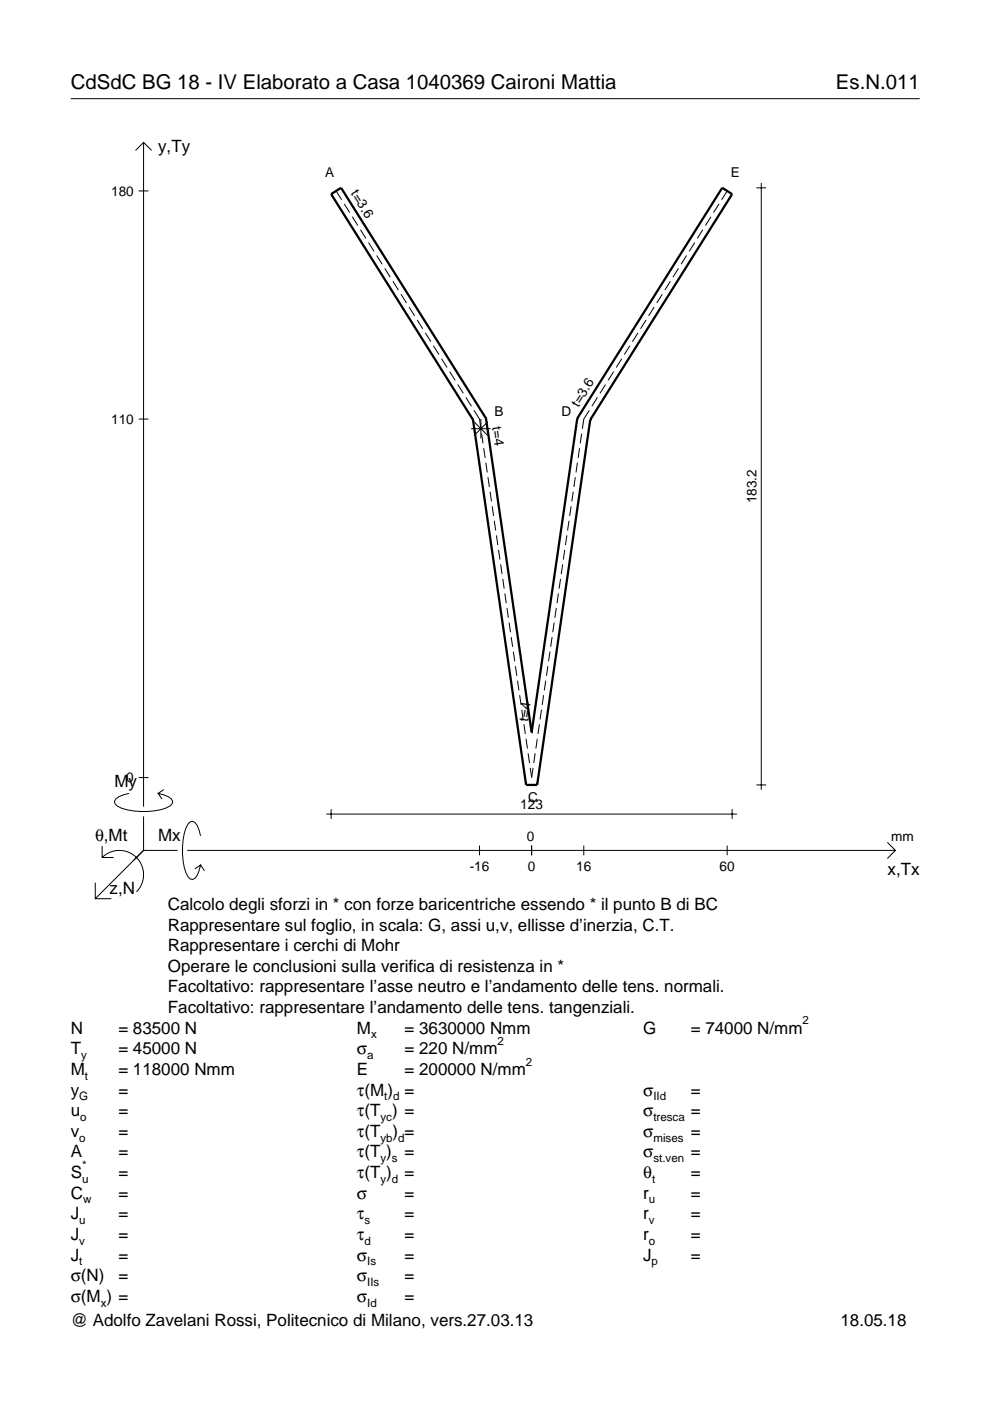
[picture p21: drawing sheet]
<svg xmlns="http://www.w3.org/2000/svg" width="210mm" height="297mm" viewBox="0 0 210 297" stroke-linecap="round" stroke-linejoin="round" font-family="sans-serif">
<defs><g id="words">
<g font-size="4.3">
<text x="15" y="18.9">CdSdC BG 18 - IV Elaborato a Casa 1040369 Caironi Mattia</text>
<text x="177.2" y="18.9">Es.N.011</text>
</g>
<g font-size="3.6">
<text x="33.5" y="32.3">y,Ty</text>
<text x="24.3" y="166.9">My</text>
<text x="20.1" y="178.2">θ,Mt</text>
<text x="33.5" y="178.2">Mx</text>
<text x="188.2" y="185.5">x,Tx</text>
<text x="23.2" y="189.6">z,N</text>
<text x="35.6" y="192.9">Calcolo degli sforzi in * con forze baricentriche essendo * il punto B di BC</text>
<text x="35.6" y="197.3">Rappresentare sul foglio, in scala: G, assi u,v, ellisse d’inerzia, C.T.</text>
<text x="35.6" y="201.7">Rappresentare i cerchi di Mohr</text>
<text x="35.6" y="206">Operare le conclusioni sulla verifica di resistenza in *</text>
<text x="35.6" y="210.4">Facoltativo: rappresentare l’asse neutro e l’andamento delle tens. normali.</text>
<text x="35.6" y="214.8">Facoltativo: rappresentare l’andamento delle tens. tangenziali.</text>
<text x="15" y="219.2">N</text>
<text x="25.1" y="219.2">= 83500 N</text>
<text x="75.7" y="219.2">M</text>
<text x="85.8" y="219.2">= 3630000 Nmm</text>
<text x="136.4" y="219.2">G</text>
<text x="146.5" y="219.2">= 74000 N/mm</text>
<text x="15" y="227.9">M</text>
<text x="15" y="223.5">T</text>
<text x="25.1" y="227.9">= 118000 Nmm</text>
<text x="25.1" y="223.5">= 45000 N</text>
<text x="75.7" y="223.5">σ</text>
<text x="75.7" y="227.9">E</text>
<text x="85.8" y="223.5">= 220 N/mm</text>
<text x="85.8" y="227.9">= 200000 N/mm</text>
<text x="15" y="232.3">y</text>
<text x="25.1" y="232.3">=</text>
<text x="75.7" y="232.3">τ(M ) =</text>
<text x="136.4" y="232.3">σ</text>
<text x="146.5" y="232.3">=</text>
<text x="15" y="236.7">u</text>
<text x="25.1" y="236.7">=</text>
<text x="75.7" y="236.7">τ(T ) =</text>
<text x="136.4" y="236.7">σ</text>
<text x="146.5" y="236.7">=</text>
<text x="15" y="245.4">A</text>
<text x="15" y="241">v</text>
<text x="25.1" y="241">=</text>
<text x="25.1" y="245.4">=</text>
<text x="75.7" y="245.4">τ(T )</text>
<text x="75.7" y="241">τ(T</text>
<text x="83.3" y="241">) =</text>
<text x="85.8" y="245.4">=</text>
<text x="136.4" y="241">σ</text>
<text x="136.4" y="245.4">σ</text>
<text x="146.5" y="241">=</text>
<text x="146.5" y="245.4">=</text>
<text x="15" y="249.8">S</text>
<text x="25.1" y="249.8">=</text>
<text x="75.7" y="249.8">τ(T )</text>
<text x="85.8" y="249.8">=</text>
<text x="136.4" y="249.8">θ</text>
<text x="146.5" y="249.8">=</text>
<text x="15" y="254.2">C</text>
<text x="25.1" y="254.2">=</text>
<text x="75.7" y="254.2">σ</text>
<text x="85.8" y="254.2">=</text>
<text x="136.4" y="254.2">r</text>
<text x="146.5" y="254.2">=</text>
<text x="15" y="262.9">J</text>
<text x="15" y="258.5">J</text>
<text x="25.1" y="262.9">=</text>
<text x="25.1" y="258.5">=</text>
<text x="75.7" y="258.5">τ</text>
<text x="75.7" y="262.9">τ</text>
<text x="85.8" y="258.5">=</text>
<text x="85.8" y="262.9">=</text>
<text x="136.4" y="262.9">r</text>
<text x="136.4" y="258.5">r</text>
<text x="146.5" y="262.9">=</text>
<text x="146.5" y="258.5">=</text>
<text x="15" y="267.3">J</text>
<text x="25.1" y="267.3">=</text>
<text x="75.7" y="267.3">σ</text>
<text x="85.8" y="267.3">=</text>
<text x="136.4" y="267.3">J</text>
<text x="146.5" y="267.3">=</text>
<text x="15" y="271.7">σ(N)</text>
<text x="25.1" y="271.7">=</text>
<text x="75.7" y="271.7">σ</text>
<text x="85.8" y="271.7">=</text>
<text x="15" y="276">σ(M ) =</text>
<text x="15" y="281.2">@ Adolfo Zavelani Rossi, Politecnico di Milano, vers.27.03.13</text>
<text x="75.7" y="276">σ</text>
<text x="85.8" y="276">=</text>
<text x="178.2" y="281.2">18.05.18</text>
</g>
<g font-size="2.9">
<text x="23.6" y="41.5">180</text>
<text x="68.9" y="37.6">A</text>
<text x="74.3" y="41" transform="rotate(58 74.3 41)">t=3.6</text>
<text x="155" y="37.6">E</text>
<text x="23.6" y="89.9">110</text>
<text x="104.9" y="88.1">B</text>
<text x="119.1" y="88.1">D</text>
<text x="122.6" y="86.4" transform="rotate(-58 122.6 86.4)">t=3.6</text>
<text x="104.4" y="90.6" transform="rotate(82 104.4 90.6)">t=4</text>
<text x="160.4" y="106.7" transform="rotate(-90 160.4 106.7)">183.2</text>
<text x="112" y="153.1" transform="rotate(-82 112 153.1)">t=4</text>
<text x="26.8" y="165.9">0</text>
<text x="110.3" y="171.6">123</text>
<text x="112" y="170">C</text>
<text x="111.7" y="178.2">0</text>
<text x="189" y="178.2">mm</text>
<text x="99.6" y="184.7">-16</text>
<text x="111.9" y="184.7">0</text>
<text x="122.2" y="184.7">16</text>
<text x="152.6" y="184.7">60</text>
</g>
<g font-size="2.4">
<text x="78.7" y="220.2">x</text>
<text x="105.5" y="221.5">2</text>
<text x="170.2" y="217.2">2</text>
<text x="17.2" y="224.5">y</text>
<text x="77.9" y="224.5">a</text>
<text x="111.5" y="225.9">2</text>
<text x="16.8" y="233.3">G</text>
<text x="18" y="228.9">t</text>
<text x="81.5" y="233.3">t d</text>
<text x="138.5" y="233.3">IId</text>
<text x="17" y="237.7">o</text>
<text x="80.7" y="237.7">yc</text>
<text x="138.5" y="237.7">tresca</text>
<text x="16.8" y="242">o</text>
<text x="80.7" y="242">yb d</text>
<text x="138.5" y="242">mises</text>
<text x="17.4" y="250.8">u</text>
<text x="17.4" y="247.8">*</text>
<text x="80.7" y="246.4">y s</text>
<text x="80.7" y="250.8">y d</text>
<text x="138.2" y="250.8">t</text>
<text x="138.5" y="246.4">st.ven</text>
<text x="17.6" y="255.2">w</text>
<text x="137.6" y="255.2">u</text>
<text x="16.8" y="263.9">v</text>
<text x="16.8" y="259.5">u</text>
<text x="77.3" y="263.9">d</text>
<text x="77.3" y="259.5">s</text>
<text x="137.6" y="263.9">o</text>
<text x="137.6" y="259.5">v</text>
<text x="16.8" y="268.3">t</text>
<text x="77.9" y="268.3">Is</text>
<text x="138.2" y="268.3">p</text>
<text x="77.9" y="272.7">IIs</text>
<text x="21.4" y="277">x</text>
<text x="77.9" y="277">Id</text>
</g>
</g></defs>
<g fill="none" stroke="#000" stroke-width=".21">
<path d="M15 20.9h180M28.7 31.9l1.7-1.7 1.8 1.7M30.4 30.2v140.8M160.4 39.8h2M161.4 38.8v128.7M29.4 40.5h2.1M71.3 40.5l1.1 1.9M73 43.2l1.1 1.9M74.7 46l1.2 1.8M76.4 48.7l1.2 1.9M78.1 51.4l1.2 1.9M79.9 54.2l1.1 1.8"/>
<path d="M81.6 56.9l1.1 1.9M83.3 59.6l1.2 1.9M142.1 59.6l-1.1 1.9M143.9 56.9l-1.2 1.9M145.6 54.2l-1.2 1.8M147.3 51.4l-1.2 1.9M149 48.7l-1.2 1.9M150.7 46l-1.1 1.8M152.5 43.2l-1.2 1.9M154.2 40.5l-1.2 1.9M85 62.4l1.2 1.8M86.7 65.1l1.2 1.9"/>
<path d="M88.5 67.8l1.1 1.9M90.2 70.6l1.1 1.8M91.9 73.3l1.2 1.9M93.6 76.1l1.2 1.8M95.3 78.8l1.2 1.8M130.1 78.8l-1.2 1.8M131.8 76.1l-1.1 1.8M133.5 73.3l-1.1 1.9M135.3 70.6l-1.2 1.8M137 67.8l-1.2 1.9M138.7 65.1l-1.2 1.9M140.4 62.4l-1.2 1.8"/>
<path d="M29.4 88.9h2.1M97.1 81.5l1.1 1.9M98.8 84.3l1.1 1.8M99.9 90.9h4.1M100.5 87l1.2 1.9 .3 2M100.5 89.4l2.9 2.9M102 88.8v4.2M102.1 91.9l.3 2.1M102.6 95l.3 2.1M103 98.1l.3 2.1M103.4 89.4l-2.9 2.9M122.4 98.1l-.3 2.1"/>
<path d="M122.9 95l-.3 2.1M123.3 91.9l-.3 2.1M124.9 87l-1.1 1.9-.3 2M126.7 84.3l-1.2 1.8M128.4 81.5l-1.2 1.9M103.5 101.2l.3 2M103.9 104.3l.3 2M104.4 107.3l.3 2.1M104.8 110.4l.3 2.1M105.2 113.5l.3 2.1M105.7 116.6l.3 2M106.1 119.7l.3 2"/>
<path d="M119.3 119.7l-.3 2M119.7 116.6l-.3 2M120.2 113.5l-.3 2.1M120.6 110.4l-.3 2.1M121.1 107.3l-.3 2.1M121.5 104.3l-.3 2M122 101.2l-.3 2M106.6 122.7l.3 2.1M107 125.8l.3 2.1M107.5 128.9l.3 2.1M107.9 132l.3 2.1M108.4 135.1l.3 2"/>
<path d="M108.8 138.2l.3 2M116.6 138.2l-.3 2M117.1 135.1l-.3 2M117.5 132l-.3 2.1M117.9 128.9l-.3 2.1M118.4 125.8l-.3 2.1M118.8 122.7l-.3 2.1M109.3 141.2l.3 2.1M109.7 144.3l.3 2.1M110.2 147.4l.3 2.1M110.6 150.5l.3 2M111.1 153.6l.3 2"/>
<path d="M111.5 156.6l.3 2.1M112 159.7l.3 2.1M113.5 159.7l-.3 2.1M113.9 156.6l-.3 2.1M114.4 153.6l-.3 2M114.8 150.5l-.3 2M115.3 147.4l-.3 2.1M115.7 144.3l-.3 2.1M116.2 141.2l-.3 2.1M21.7 179.4v2.4h2.4M27.3 168.2a3.6 3.6 0 0 0-3 1.7l.1 .5a5.6 5.6 0 0 0 3.8 1.5 13.4 13.4 0 0 0 7.8-1l.5-.5 .1-.5a3.6 3.6 0 0 0-3.1-1.7l.8 1.2M29.4 164.9h2.1"/>
<path d="M30.4 173.1v7.2M34.7 167.4l-1.2 .8M42.5 177.2a3.6 3.6 0 0 0-1.7-3.1l-.5 .2a5.7 5.7 0 0 0-1.5 3.7 13.3 13.3 0 0 0 1 7.9l.5 .5 .5 .1a3.6 3.6 0 0 0 1.7-3.1l-1.2 .8M69.2 172.6h87.1M70.2 171.6v2M101.7 179.3v2M112.4 162.8l.3 2.1 .3-2.1M112.7 179.3v2M123.8 179.3v2M154.2 179.3v2M155.2 171.6v2M160.4 166.4h2"/>
<path d="M188.1 178.6l1.7 1.7-1.7 1.7M20.2 187.2v3.3h3.4M21.7 181.8a5.1 5.1 0 0 1 7.2 0 5.1 5.1 0 0 1 0 7.3M30.4 180.3l-10.2 10.2M30.4 180.3h7.2M39.7 180.3h150.1M42.5 183.4l.8 1.2"/>
</g>
<path d="M100.3 89h.1M100.3 89l11.2 77.4h2.4l11.2-77.4M103 88.7h.1M103 88.7l-30.7-48.9-2.1 1.4 30.1 47.8M103 88.7l9.7 66.6M122.4 88.7h.1M122.4 88.7l-9.7 66.6M122.4 88.7l30.7-48.9 2.1 1.4-30.1 47.8M125.1 89h.1M112.7 155.3h.1" fill="none" stroke="#000" stroke-width=".48"/>
<use href="#words"/>
</svg>
